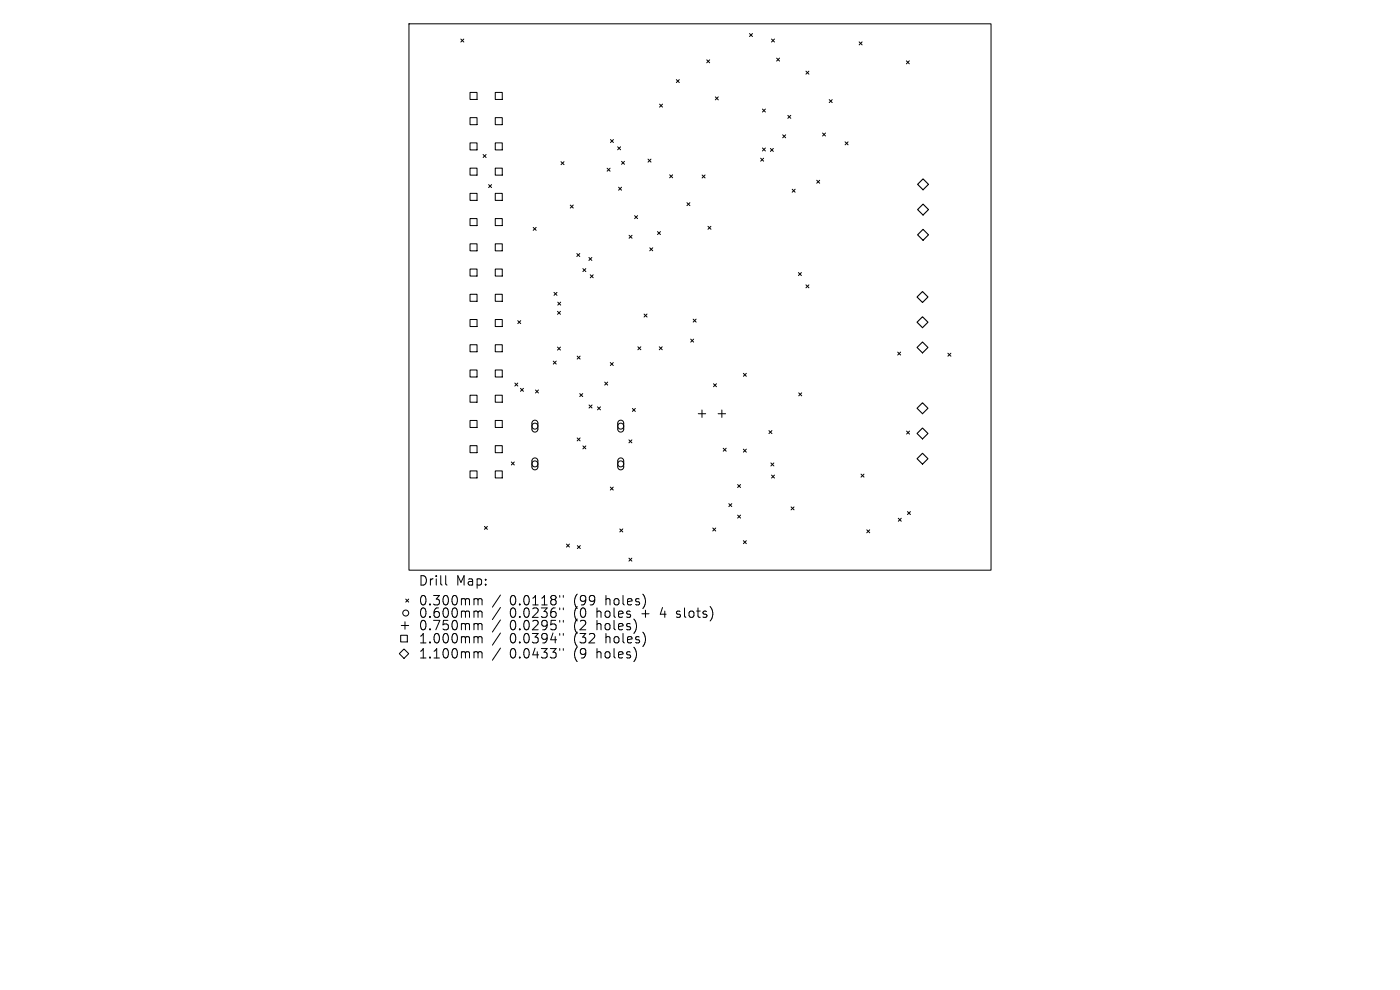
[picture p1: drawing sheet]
<svg xmlns="http://www.w3.org/2000/svg" width="297mm" height="210mm" viewBox="0 0 297 210" stroke-linecap="round" stroke-linejoin="round" font-family="sans-serif">
<defs><g id="words">
<g font-size="2.8">
<text x="88.7" y="124.5">Drill</text>
<text x="96.7" y="124.5">Map:</text>
<text x="88.7" y="128.7">0.300mm</text>
<text x="88.7" y="131.3">0.600mm</text>
<text x="108.2" y="128.7">0.0118&quot;</text>
<text x="108.2" y="131.3">0.0236&quot;</text>
<text x="121.9" y="128.7">(99</text>
<text x="121.9" y="131.3">(0</text>
<text x="126.8" y="131.3">holes</text>
<text x="128.7" y="128.7">holes)</text>
<text x="136.6" y="131.3">+</text>
<text x="140.8" y="131.3">4</text>
<text x="144.4" y="131.3">slots)</text>
<text x="88.7" y="134">0.750mm</text>
<text x="88.7" y="136.8">1.000mm</text>
<text x="108.2" y="134">0.0295&quot;</text>
<text x="108.2" y="136.8">0.0394&quot;</text>
<text x="121.9" y="134">(2</text>
<text x="121.9" y="136.8">(32</text>
<text x="126.8" y="134">holes)</text>
<text x="128.7" y="136.8">holes)</text>
<text x="88.7" y="140">1.100mm</text>
<text x="108.2" y="140">0.0433&quot;</text>
<text x="121.9" y="140">(9</text>
<text x="126.8" y="140">holes)</text>
</g>
</g></defs>
<g fill="none" stroke="#000" stroke-width=".21">
<path d="M86.8 5.1h123.4v115.9h-123.4zM97.8 8.3l.6 .6M98.4 8.3l-.6 .6M99.7 19.6h1.5v1.5h-1.5zM105.1 19.6h1.5v1.5h-1.5zM143.5 16.9l.6 .6M144.1 16.9l-.6 .6M149.9 12.7l.7 .6M150.6 12.7l-.7 .6M159 7.1l.6 .6M159.6 7.1l-.6 .6M163.7 8.3l.6 .6"/>
<path d="M164.3 8.3l-.6 .6M164.7 12.3l.7 .7M165.4 12.3l-.7 .7M171 15.1l.6 .6M171.6 15.1l-.6 .6M182.3 8.9l.6 .6M182.9 8.9l-.6 .6M192.3 12.9l.6 .6M192.9 12.9l-.6 .6M99.7 25h1.5v1.4h-1.5zM99.7 30.3h1.5v1.5h-1.5zM99.7 35.7h1.5v1.5h-1.5z"/>
<path d="M102.5 32.8l.6 .6M103.1 32.8l-.6 .6M103.7 39.2l.6 .6M104.3 39.2l-.6 .6M105.1 25h1.5v1.4h-1.5zM105.1 30.3h1.5v1.5h-1.5zM105.1 35.7h1.5v1.5h-1.5zM119 34.3l.7 .6M119.7 34.3l-.7 .6M128.8 35.7l.6 .6M129.4 35.7l-.6 .6M129.5 29.6l.6 .6"/>
<path d="M130.1 29.6l-.6 .6M131 31.1l.7 .7M131.2 39.7l.7 .6M131.7 31.1l-.7 .7M131.9 34.2l.6 .7M131.9 39.7l-.7 .6M132.5 34.2l-.6 .7M137.5 33.8l.6 .6M138.1 33.8l-.6 .6M139.9 22.1l.7 .6M140.6 22.1l-.7 .6M142.1 37.1l.6 .6"/>
<path d="M142.7 37.1l-.6 .6M148.9 37.1l.7 .6M149.6 37.1l-.7 .6M151.8 20.6l.6 .6M152.4 20.6l-.6 .6M161.4 33.6l.6 .6M161.7 23.1l.7 .7M161.7 31.4l.7 .6M162 33.6l-.6 .6M162.4 23.1l-.7 .7M162.4 31.4l-.7 .6M163.4 31.5l.7 .6"/>
<path d="M164.1 31.5l-.7 .6M166 28.6l.7 .6M166.7 28.6l-.7 .6M167.1 24.5l.7 .6M167.8 24.5l-.7 .6M173.3 38.2l.6 .7M173.9 38.2l-.6 .7M174.5 28.2l.6 .7M175.1 28.2l-.6 .7M175.9 21.1l.6 .7M176.5 21.1l-.6 .7M179.3 30.1l.6 .6"/>
<path d="M179.9 30.1l-.6 .6M99.7 41h1.5v1.5h-1.5zM99.7 46.4h1.5v1.5h-1.5zM99.7 51.7h1.5v1.5h-1.5zM99.7 57.1h1.5v1.5h-1.5zM105.1 41h1.5v1.5h-1.5zM105.1 46.4h1.5v1.5h-1.5zM105.1 51.7h1.5v1.5h-1.5zM105.1 57.1h1.5v1.5h-1.5zM113.1 48.2l.6 .7M113.7 48.2l-.6 .7M121 43.5l.6 .6"/>
<path d="M121.6 43.5l-.6 .6M122.4 53.8l.6 .6M123 53.8l-.6 .6M123.6 57l.7 .6M124.3 57l-.7 .6M124.9 54.6l.7 .7M125.2 58.3l.7 .6M125.6 54.6l-.7 .7M125.9 58.3l-.7 .6M133.5 49.9l.6 .6M134.1 49.9l-.6 .6M134.6 45.7l.7 .7"/>
<path d="M135.3 45.7l-.7 .7M137.8 52.6l.7 .6M138.5 52.6l-.7 .6M139.5 49.1l.6 .7M140.1 49.1l-.6 .7M145.7 43l.7 .6M146.4 43l-.7 .6M150.2 48l.6 .6M150.8 48l-.6 .6M168.1 40.1l.6 .7M168.7 40.1l-.6 .7M169.4 57.8l.6 .7"/>
<path d="M170 57.8l-.6 .7M99.7 62.4h1.5v1.5h-1.5zM99.7 67.8h1.5v1.5h-1.5zM99.7 73.1h1.5v1.5h-1.5zM99.7 78.5h1.5v1.5h-1.5zM105.1 62.4h1.5v1.5h-1.5zM105.1 67.8h1.5v1.5h-1.5zM105.1 73.1h1.5v1.5h-1.5zM105.1 78.5h1.5v1.5h-1.5zM109.8 68l.7 .7M110.5 68l-.7 .7M117.4 76.6l.6 .6"/>
<path d="M117.5 62l.7 .7M118 76.6l-.6 .6M118.2 62l-.7 .7M118.3 66l.6 .7M118.3 73.6l.6 .7M118.3 64.1l.7 .6M118.9 66l-.6 .7M118.9 73.6l-.6 .7M119 64.1l-.7 .6M122.4 75.5l.7 .7M123.1 75.5l-.7 .7M129.5 76.9l.6 .6"/>
<path d="M130.1 76.9l-.6 .6M135.3 73.6l.6 .6M135.9 73.6l-.6 .6M136.6 66.6l.7 .6M137.3 66.6l-.7 .6M139.9 73.6l.6 .6M140.5 73.6l-.6 .6M146.5 71.9l.7 .7M147.1 67.7l.6 .6M147.2 71.9l-.7 .7M147.7 67.7l-.6 .6M157.7 79.2l.6 .6"/>
<path d="M158.3 79.2l-.6 .6M171 60.4l.6 .7M171.6 60.4l-.6 .7M190.4 74.7l.7 .6M191.1 74.7l-.7 .6M201.1 74.9l.6 .7M201.7 74.9l-.6 .7M99.7 83.8h1.5v1.5h-1.5zM99.7 89.2h1.5v1.5h-1.5zM99.7 94.5h1.5v1.5h-1.5zM99.7 99.9h1.5v1.5h-1.5zM105.1 83.8h1.5v1.5h-1.5z"/>
<path d="M105.1 89.2h1.5v1.5h-1.5zM105.1 94.5h1.5v1.5h-1.5zM105.1 99.9h1.5v1.5h-1.5zM108.5 98l.6 .6M109.1 98l-.6 .6M109.2 81.3l.7 .6M109.9 81.3l-.7 .6M110.4 82.4l.6 .6M111 82.4l-.6 .6M113 89.3l.6-.1 .5 .4v1.5l-.5 .5h-.4l-.3-.4-.1-1.5zM113 97.3l.6-.1 .5 .4v1.5l-.5 .5h-.4l-.3-.4-.1-1.5zM113.6 82.7l.6 .7"/>
<path d="M114.2 82.7l-.6 .7M122.4 92.9l.7 .6M123 83.5l.6 .6M123.1 92.9l-.7 .6M123.6 83.5l-.6 .6M123.7 94.6l.6 .6M124.3 94.6l-.6 .6M125 85.9l.6 .6M125.6 85.9l-.6 .6M126.8 86.3l.6 .6M127.4 86.3l-.6 .6M128.3 81.1l.6 .6"/>
<path d="M128.9 81.1l-.6 .6M131.2 89.3l.6-.1 .5 .4v1.5l-.5 .5h-.4l-.3-.4v-1.5zM131.2 97.3l.6-.1 .5 .4v1.5l-.5 .5h-.4l-.3-.4v-1.5zM133.4 93.3l.6 .6M134 93.3l-.6 .6M134.2 86.6l.6 .7M134.8 86.6l-.6 .7M148.1 87.8h1.6M148.9 87v1.6M151.4 81.4l.6 .6M152 81.4l-.6 .6M152.3 87.8h1.6"/>
<path d="M153.1 87v1.6M153.4 95.1l.7 .6M154.1 95.1l-.7 .6M157.7 95.3l.6 .6M158.3 95.3l-.6 .6M163.1 91.3l.7 .7M163.5 98.2l.7 .6M163.8 91.3l-.7 .7M164.2 98.2l-.7 .6M169.4 83.3l.7 .7M170.1 83.3l-.7 .7M192.3 91.4l.7 .7"/>
<path d="M193 91.4l-.7 .7M102.8 111.7l.6 .6M103.4 111.7l-.6 .6M120.2 115.4l.6 .6M120.8 115.4l-.6 .6M122.5 115.7l.6 .7M123.1 115.7l-.6 .7M129.5 103.3l.6 .7M130.1 103.3l-.6 .7M131.5 112.2l.6 .6M132.1 112.2l-.6 .6M133.4 118.4l.6 .6"/>
<path d="M134 118.4l-.6 .6M151.2 112l.6 .6M151.8 112l-.6 .6M154.6 106.8l.6 .7M155.2 106.8l-.6 .7M156.5 102.8l.6 .6M156.5 109.3l.6 .6M157.1 102.8l-.6 .6M157.1 109.3l-.6 .6M157.7 114.7l.6 .6M158.3 114.7l-.6 .6M163.7 100.8l.6 .6"/>
<path d="M164.3 100.8l-.6 .6M167.8 107.5l.7 .7M168.5 107.5l-.7 .7M182.7 100.6l.6 .6M183.3 100.6l-.6 .6M183.9 112.4l.6 .6M184.5 112.4l-.6 .6M190.6 109.9l.6 .7M191.2 109.9l-.6 .7M192.5 108.5l.6 .7M193.1 108.5l-.6 .7M84.7 138.7l1-1 1 1-1 1z"/>
<path d="M85 134.8h1.4v1.4h-1.4zM85.1 132.7h1.6M85.9 131.9v1.6M86.1 127.1l.6 .6M86.7 127.1l-.6 .6M94.6 122.1v1.7l.2 .3M100.8 127h.3l.3 .3M100.8 129.6l.5 .1 .1 .2M100.8 132.3h.3l.3 .3M100.8 135h.3l.3 .3M100.8 138.2l.5 .1 .1 .2M101.4 127.3l.3-.3 .5 .1 .1 1.2"/>
<path d="M101.4 127.3v1M101.4 129.9v1.1M101.4 132.6v1M101.4 135.3v1.1M101.4 138.5v1.1M101.4 129.9l.3-.3 .5 .1 .1 1.3M101.4 132.6l.3-.3 .5 .1 .1 1.2M101.4 135.3l.3-.3 .5 .1 .1 1.3M101.4 138.5l.3-.3 .5 .1 .1 1.3M106.2 126.2l-1.7 2.6M106.2 128.9l-1.7 2.5M106.2 131.5l-1.7 2.6"/>
<path d="M106.2 134.3l-1.7 2.6M106.2 137.5l-1.7 2.6M118.7 126.3v.4M118.7 129v.3M118.7 131.6v.4M118.7 134.4v.4M118.7 137.6v.4M119.5 126.3v.4M119.5 129v.3M119.5 131.6v.4M119.5 134.4v.4M119.5 137.6v.4"/>
<path d="M143.5 130.9l.2 .1M143.6 129.7v.5"/>
<circle cx="113.5" cy="98.4" r=".63"/>
<circle cx="113.5" cy="90.4" r=".63"/>
<circle cx="131.7" cy="98.4" r=".63"/>
<circle cx="131.7" cy="90.4" r=".63"/>
<circle cx="86.1" cy="130" r=".63"/>
</g>
<path d="M195.8 37.9l1.2 1.2-1.2 1.2-1.1-1.2zM195.8 43.3l1.2 1.2-1.2 1.1-1.1-1.1zM195.8 48.7l1.2 1.1-1.2 1.2-1.1-1.2zM194.5 63l1.2-1.2 1.2 1.2-1.2 1.2zM194.5 68.4l1.2-1.2 1.2 1.2-1.2 1.1zM194.5 73.7l1.2-1.2 1.2 1.2-1.2 1.2zM194.5 86.6l1.2-1.2 1.2 1.2-1.2 1.2zM194.5 97.3l1.2-1.2 1.2 1.2-1.2 1.2zM195.7 90.8l1.2 1.2-1.2 1.1-1.2-1.1z" fill="none" stroke="#000" stroke-width=".23"/>
<use href="#words"/>
</svg>
